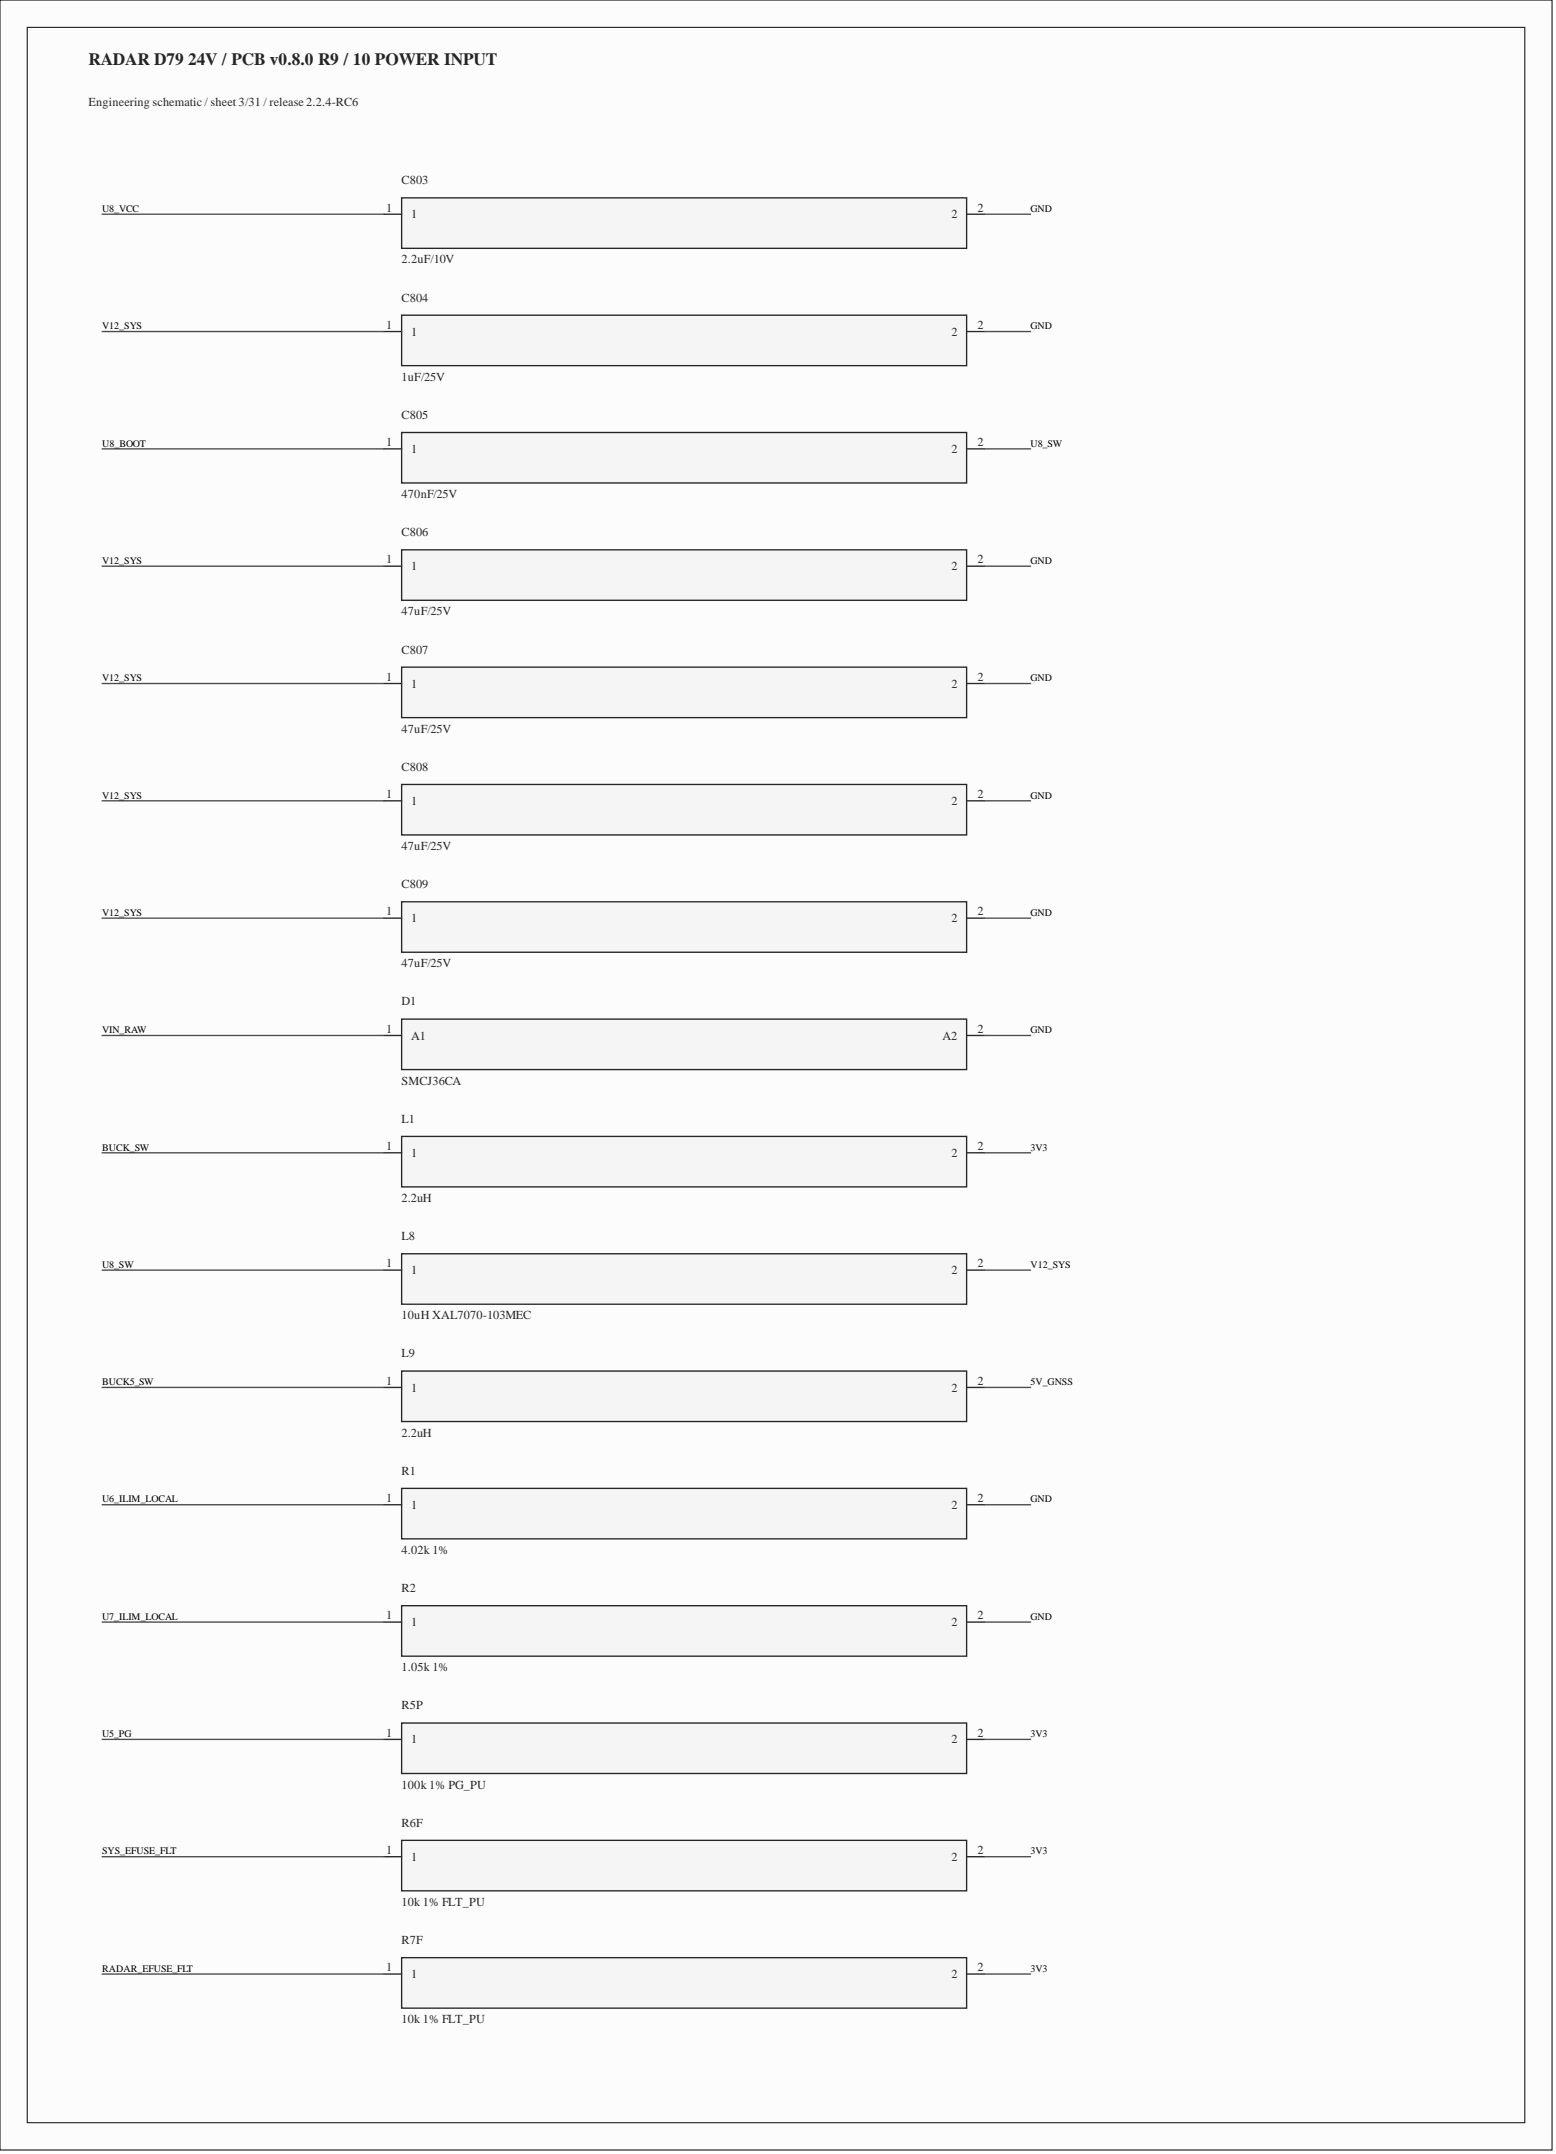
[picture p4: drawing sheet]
<svg xmlns="http://www.w3.org/2000/svg" width="289mm" height="400mm" viewBox="0 0 289 400" stroke-linecap="round" stroke-linejoin="round" font-family="sans-serif">
<defs><g id="words">
<text font-size="3.2" fill="#262626" x="16.5" y="12">RADAR D79 24V / PCB v0.8.0 R9 / 10 POWER INPUT</text>
<g font-size="2.3" fill="#262626">
<text x="16.5" y="19.8">Engineering schematic / sheet 3/31 / release 2.2.4-RC6</text>
<text x="74.7" y="34.2">C803</text>
<text x="74.7" y="49">2.2uF/10V</text>
<text x="74.7" y="56.1">C804</text>
<text x="74.7" y="70.8">1uF/25V</text>
<text x="74.7" y="77.9">C805</text>
<text x="74.7" y="92.6">470nF/25V</text>
<text x="74.7" y="99.7">C806</text>
<text x="74.7" y="114.4">47uF/25V</text>
<text x="74.7" y="121.5">C807</text>
<text x="74.7" y="136.2">47uF/25V</text>
<text x="74.7" y="143.3">C808</text>
<text x="74.7" y="158">47uF/25V</text>
<text x="74.7" y="165.1">C809</text>
<text x="74.7" y="179.8">47uF/25V</text>
<text x="74.7" y="186.9">D1</text>
<text x="74.7" y="201.6">SMCJ36CA</text>
<text x="74.7" y="208.7">L1</text>
<text x="74.7" y="223.4">2.2uH</text>
<text x="74.7" y="230.5">L8</text>
<text x="74.7" y="245.2">10uH XAL7070-103MEC</text>
<text x="74.7" y="252.3">L9</text>
<text x="74.7" y="267">2.2uH</text>
<text x="74.7" y="274.1">R1</text>
<text x="74.7" y="288.8">4.02k 1%</text>
<text x="74.7" y="295.9">R2</text>
<text x="74.7" y="310.7">1.05k 1%</text>
<text x="74.7" y="317.8">R5P</text>
<text x="74.7" y="332.5">100k 1% PG_PU</text>
<text x="74.7" y="339.6">R6F</text>
<text x="74.7" y="354.3">10k 1% FLT_PU</text>
<text x="74.7" y="361.4">R7F</text>
<text x="74.7" y="376.1">10k 1% FLT_PU</text>
</g>
<g font-size="2.3" fill="#282828">
<text x="71.8" y="39.3">1</text>
<text x="76.4" y="40.6">1</text>
<text x="176.9" y="40.6">2</text>
<text x="181.7" y="39.3">2</text>
<text x="71.8" y="61.1">1</text>
<text x="76.4" y="62.4">1</text>
<text x="176.9" y="62.4">2</text>
<text x="181.7" y="61.1">2</text>
<text x="71.8" y="82.9">1</text>
<text x="181.7" y="82.9">2</text>
<text x="76.4" y="84.2">1</text>
<text x="176.9" y="84.2">2</text>
<text x="71.8" y="104.7">1</text>
<text x="76.4" y="106">1</text>
<text x="176.9" y="106">2</text>
<text x="181.7" y="104.7">2</text>
<text x="71.8" y="126.5">1</text>
<text x="76.4" y="127.8">1</text>
<text x="176.9" y="127.8">2</text>
<text x="181.7" y="126.5">2</text>
<text x="71.8" y="148.4">1</text>
<text x="76.4" y="149.6">1</text>
<text x="176.9" y="149.6">2</text>
<text x="181.7" y="148.4">2</text>
<text x="71.8" y="170.2">1</text>
<text x="76.4" y="171.4">1</text>
<text x="176.9" y="171.4">2</text>
<text x="181.7" y="170.2">2</text>
<text x="71.8" y="192">1</text>
<text x="181.7" y="192">2</text>
<text x="76.4" y="193.2">A1</text>
<text x="175.2" y="193.2">A2</text>
<text x="71.8" y="213.8">1</text>
<text x="76.4" y="215.1">1</text>
<text x="176.9" y="215.1">2</text>
<text x="181.7" y="213.8">2</text>
<text x="71.8" y="235.6">1</text>
<text x="76.4" y="236.9">1</text>
<text x="176.9" y="236.9">2</text>
<text x="181.7" y="235.6">2</text>
<text x="71.8" y="257.4">1</text>
<text x="181.7" y="257.4">2</text>
<text x="76.4" y="258.7">1</text>
<text x="176.9" y="258.7">2</text>
<text x="71.8" y="279.2">1</text>
<text x="76.4" y="280.5">1</text>
<text x="176.9" y="280.5">2</text>
<text x="181.7" y="279.2">2</text>
<text x="71.8" y="301">1</text>
<text x="76.4" y="302.3">1</text>
<text x="176.9" y="302.3">2</text>
<text x="181.7" y="301">2</text>
<text x="71.8" y="322.8">1</text>
<text x="181.7" y="322.8">2</text>
<text x="76.4" y="324.1">1</text>
<text x="176.9" y="324.1">2</text>
<text x="71.8" y="344.6">1</text>
<text x="76.4" y="345.9">1</text>
<text x="176.9" y="345.9">2</text>
<text x="181.7" y="344.6">2</text>
<text x="71.8" y="366.4">1</text>
<text x="76.4" y="367.7">1</text>
<text x="176.9" y="367.7">2</text>
<text x="181.7" y="366.4">2</text>
</g>
<g font-size="1.9">
<text x="19" y="39.4">U8_VCC</text>
<text x="191.6" y="39.4">GND</text>
<text x="19" y="61.2">V12_SYS</text>
<text x="191.6" y="61.2">GND</text>
<text x="19" y="83">U8_BOOT</text>
<text x="191.6" y="83">U8_SW</text>
<text x="19" y="104.8">V12_SYS</text>
<text x="191.6" y="104.8">GND</text>
<text x="19" y="126.6">V12_SYS</text>
<text x="191.6" y="126.6">GND</text>
<text x="19" y="148.4">V12_SYS</text>
<text x="191.6" y="148.4">GND</text>
<text x="19" y="170.3">V12_SYS</text>
<text x="191.6" y="170.3">GND</text>
<text x="19" y="192.1">VIN_RAW</text>
<text x="191.6" y="192.1">GND</text>
<text x="19" y="213.9">BUCK_SW</text>
<text x="191.6" y="213.9">3V3</text>
<text x="19" y="235.7">U8_SW</text>
<text x="191.6" y="235.7">V12_SYS</text>
<text x="19" y="257.5">BUCK5_SW</text>
<text x="191.6" y="257.5">5V_GNSS</text>
<text x="19" y="279.3">U6_ILIM_LOCAL</text>
<text x="191.6" y="279.3">GND</text>
<text x="19" y="301.1">U7_ILIM_LOCAL</text>
<text x="191.6" y="301.1">GND</text>
<text x="19" y="322.9">U5_PG</text>
<text x="191.6" y="322.9">3V3</text>
<text x="19" y="344.7">SYS_EFUSE_FLT</text>
<text x="191.6" y="344.7">3V3</text>
<text x="19" y="366.5">RADAR_EFUSE_FLT</text>
<text x="191.6" y="366.5">3V3</text>
</g>
</g></defs>
<path d="M0 0h288.5v399.7h-288.5z" fill-rule="evenodd" fill="#fcfcfc"/>
<path d="M0 0h288.5v399.7h-288.5z" fill="none" stroke="#000" stroke-width=".19"/>
<path d="M5.1 5.1h278.4v389.5h-278.4z" fill-rule="evenodd" fill="#fcfcfc"/>
<path d="M5.1 5.1h278.4v389.5h-278.4z" fill="none" stroke="#000" stroke-width=".19"/>
<path d="M74.7 36.8h105v9.4h-105z" fill-rule="evenodd" fill="#f5f5f5"/>
<path d="M74.7 36.8h105v9.4h-105z" fill="none" stroke="#262626" stroke-width=".25"/>
<path d="M71.4 39.8h3.3M179.7 39.8h3.3" fill="none" stroke="#282828" stroke-width=".25"/>
<path d="M19 39.8h52.4M183 39.8h8.6" fill="none" stroke="#4c4c4c" stroke-width=".25"/>
<path d="M74.7 58.6h105v9.4h-105z" fill-rule="evenodd" fill="#f5f5f5"/>
<path d="M74.7 58.6h105v9.4h-105z" fill="none" stroke="#262626" stroke-width=".25"/>
<path d="M71.4 61.6h3.3M179.7 61.6h3.3" fill="none" stroke="#282828" stroke-width=".25"/>
<path d="M19 61.6h52.4M183 61.6h8.6" fill="none" stroke="#4c4c4c" stroke-width=".25"/>
<path d="M74.7 80.4h105v9.4h-105z" fill-rule="evenodd" fill="#f5f5f5"/>
<path d="M74.7 80.4h105v9.4h-105z" fill="none" stroke="#262626" stroke-width=".25"/>
<path d="M71.4 83.4h3.3M179.7 83.4h3.3" fill="none" stroke="#282828" stroke-width=".25"/>
<path d="M19 83.4h52.4M183 83.4h8.6" fill="none" stroke="#4c4c4c" stroke-width=".25"/>
<path d="M74.7 102.2h105v9.4h-105z" fill-rule="evenodd" fill="#f5f5f5"/>
<path d="M74.7 102.2h105v9.4h-105z" fill="none" stroke="#262626" stroke-width=".25"/>
<path d="M71.4 105.2h3.3M179.7 105.2h3.3" fill="none" stroke="#282828" stroke-width=".25"/>
<path d="M19 105.2h52.4M183 105.2h8.6" fill="none" stroke="#4c4c4c" stroke-width=".25"/>
<path d="M74.7 124h105v9.4h-105z" fill-rule="evenodd" fill="#f5f5f5"/>
<path d="M74.7 124h105v9.4h-105z" fill="none" stroke="#262626" stroke-width=".25"/>
<path d="M71.4 127.1h3.3M179.7 127.1h3.3" fill="none" stroke="#282828" stroke-width=".25"/>
<path d="M19 127.1h52.4M183 127.1h8.6" fill="none" stroke="#4c4c4c" stroke-width=".25"/>
<path d="M74.7 145.8h105v9.4h-105z" fill-rule="evenodd" fill="#f5f5f5"/>
<path d="M74.7 145.8h105v9.4h-105z" fill="none" stroke="#262626" stroke-width=".25"/>
<path d="M71.4 148.9h3.3M179.7 148.9h3.3" fill="none" stroke="#282828" stroke-width=".25"/>
<path d="M19 148.9h52.4M183 148.9h8.6" fill="none" stroke="#4c4c4c" stroke-width=".25"/>
<path d="M74.7 167.6h105v9.4h-105z" fill-rule="evenodd" fill="#f5f5f5"/>
<path d="M74.7 167.6h105v9.4h-105z" fill="none" stroke="#262626" stroke-width=".25"/>
<path d="M71.4 170.7h3.3M179.7 170.7h3.3" fill="none" stroke="#282828" stroke-width=".25"/>
<path d="M19 170.7h52.4M183 170.7h8.6" fill="none" stroke="#4c4c4c" stroke-width=".25"/>
<path d="M74.7 189.4h105v9.4h-105z" fill-rule="evenodd" fill="#f5f5f5"/>
<path d="M74.7 189.4h105v9.4h-105z" fill="none" stroke="#262626" stroke-width=".25"/>
<path d="M71.4 192.5h3.3M179.7 192.5h3.3" fill="none" stroke="#282828" stroke-width=".25"/>
<path d="M19 192.5h52.4M183 192.5h8.6" fill="none" stroke="#4c4c4c" stroke-width=".25"/>
<path d="M74.7 211.2h105v9.4h-105z" fill-rule="evenodd" fill="#f5f5f5"/>
<path d="M74.7 211.2h105v9.4h-105z" fill="none" stroke="#262626" stroke-width=".25"/>
<path d="M71.4 214.3h3.3M179.7 214.3h3.3" fill="none" stroke="#282828" stroke-width=".25"/>
<path d="M19 214.3h52.4M183 214.3h8.6" fill="none" stroke="#4c4c4c" stroke-width=".25"/>
<path d="M74.7 233.1h105v9.3h-105z" fill-rule="evenodd" fill="#f5f5f5"/>
<path d="M74.7 233.1h105v9.3h-105z" fill="none" stroke="#262626" stroke-width=".25"/>
<path d="M71.4 236.1h3.3M179.7 236.1h3.3" fill="none" stroke="#282828" stroke-width=".25"/>
<path d="M19 236.1h52.4M183 236.1h8.6" fill="none" stroke="#4c4c4c" stroke-width=".25"/>
<path d="M74.7 254.9h105v9.3h-105z" fill-rule="evenodd" fill="#f5f5f5"/>
<path d="M74.7 254.9h105v9.3h-105z" fill="none" stroke="#262626" stroke-width=".25"/>
<path d="M71.4 257.9h3.3M179.7 257.9h3.3" fill="none" stroke="#282828" stroke-width=".25"/>
<path d="M19 257.9h52.4M183 257.9h8.6" fill="none" stroke="#4c4c4c" stroke-width=".25"/>
<path d="M74.7 276.7h105v9.4h-105z" fill-rule="evenodd" fill="#f5f5f5"/>
<path d="M74.7 276.7h105v9.4h-105z" fill="none" stroke="#262626" stroke-width=".25"/>
<path d="M71.4 279.7h3.3M179.7 279.7h3.3" fill="none" stroke="#282828" stroke-width=".25"/>
<path d="M19 279.7h52.4M183 279.7h8.6" fill="none" stroke="#4c4c4c" stroke-width=".25"/>
<path d="M74.7 298.5h105v9.4h-105z" fill-rule="evenodd" fill="#f5f5f5"/>
<path d="M74.7 298.5h105v9.4h-105z" fill="none" stroke="#262626" stroke-width=".25"/>
<path d="M71.4 301.5h3.3M179.7 301.5h3.3" fill="none" stroke="#282828" stroke-width=".25"/>
<path d="M19 301.5h52.4M183 301.5h8.6" fill="none" stroke="#4c4c4c" stroke-width=".25"/>
<path d="M74.7 320.3h105v9.4h-105z" fill-rule="evenodd" fill="#f5f5f5"/>
<path d="M74.7 320.3h105v9.4h-105z" fill="none" stroke="#262626" stroke-width=".25"/>
<path d="M71.4 323.3h3.3M179.7 323.3h3.3" fill="none" stroke="#282828" stroke-width=".25"/>
<path d="M19 323.3h52.4M183 323.3h8.6" fill="none" stroke="#4c4c4c" stroke-width=".25"/>
<path d="M74.7 342.1h105v9.4h-105z" fill-rule="evenodd" fill="#f5f5f5"/>
<path d="M74.7 342.1h105v9.4h-105z" fill="none" stroke="#262626" stroke-width=".25"/>
<path d="M71.4 345.1h3.3M179.7 345.1h3.3" fill="none" stroke="#282828" stroke-width=".25"/>
<path d="M19 345.1h52.4M183 345.1h8.6" fill="none" stroke="#4c4c4c" stroke-width=".25"/>
<path d="M74.7 363.9h105v9.4h-105z" fill-rule="evenodd" fill="#f5f5f5"/>
<path d="M74.7 363.9h105v9.4h-105z" fill="none" stroke="#262626" stroke-width=".25"/>
<path d="M71.4 367h3.3M179.7 367h3.3" fill="none" stroke="#282828" stroke-width=".25"/>
<path d="M19 367h52.4M183 367h8.6" fill="none" stroke="#4c4c4c" stroke-width=".25"/>
<use href="#words"/>
</svg>
